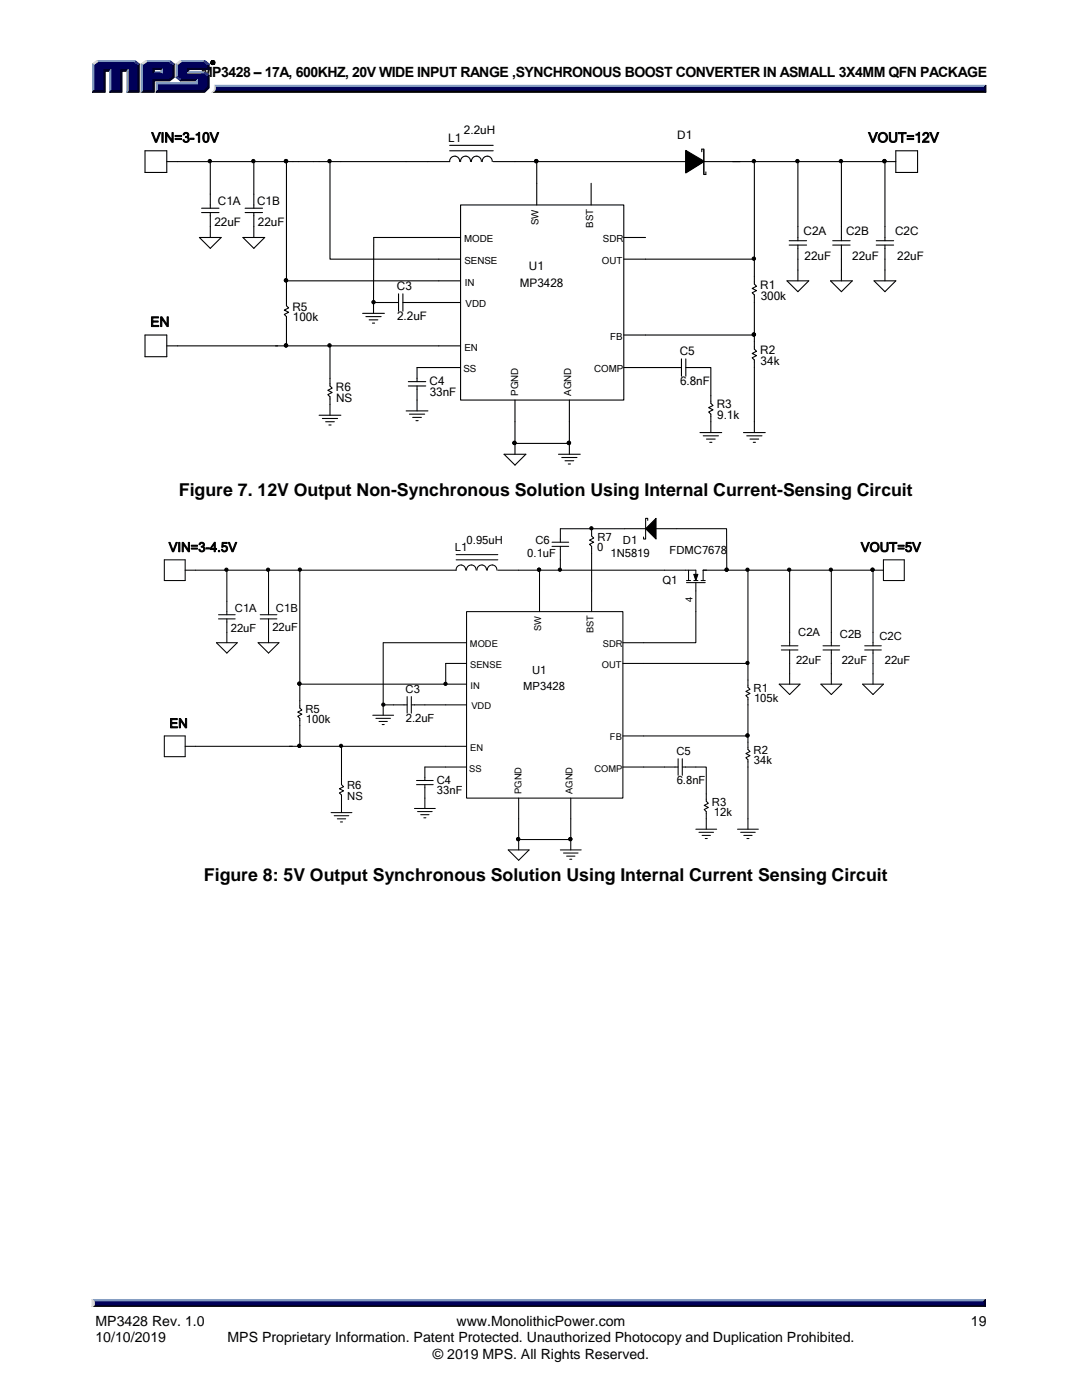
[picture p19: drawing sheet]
<svg xmlns="http://www.w3.org/2000/svg" width="216mm" height="279mm" viewBox="0 0 216 279" stroke-linecap="round" stroke-linejoin="round" font-family="sans-serif">
<defs><g id="words">
<g font-size="3.5">
<text x="35.7" y="99">Figure 7. 12V Output Non-Synchronous Solution Using Internal Current-Sensing Circuit</text>
<text x="40.7" y="175.7">Figure 8: 5V Output Synchronous Solution Using Internal Current Sensing Circuit</text>
</g>
<g font-size="2.8">
<text x="40.1" y="15.3">MP3428 – 17A, 600KHZ, 20V WIDE INPUT RANGE ,SYNCHRONOUS BOOST CONVERTER IN ASMALL 3X4MM QFN PACKAGE</text>
<text x="19" y="264.7">MP3428 Rev. 1.0</text>
<text x="19" y="267.9">10/10/2019</text>
<text x="45.4" y="267.9">MPS Proprietary Information. Patent Protected. Unauthorized Photocopy and Duplication Prohibited.</text>
<text x="91.1" y="264.7">www.MonolithicPower.com</text>
<text x="193.7" y="264.7">19</text>
<text x="86.4" y="271.2">© 2019 MPS. All Rights Reserved.</text>
</g>
<g font-size="2.7">
<text x="30.2" y="28.4">VIN=3-10V</text>
<text x="173.3" y="28.4">VOUT=12V</text>
<text x="30" y="65.2">EN</text>
</g>
<g font-size="2.6">
<text x="33.7" y="110.1">VIN=3-4.5V</text>
<text x="171.8" y="110.1">VOUT=5V</text>
<text x="33.8" y="145.3">EN</text>
</g>
<g font-size="2.3">
<text x="89.5" y="28.2">L1</text>
<text x="92.6" y="26.7">2.2uH</text>
<text x="135.1" y="27.8">D1</text>
<text x="43.5" y="40.9">C1A</text>
<text x="51.3" y="41">C1B</text>
<text x="42.8" y="45.1">22uF</text>
<text x="51.4" y="45">22uF</text>
<text x="160.4" y="47">C2A</text>
<text x="168.8" y="47">C2B</text>
<text x="178.6" y="46.9">C2C</text>
<text x="105.6" y="53.9">U1</text>
<text x="160.5" y="51.8">22uF</text>
<text x="170" y="51.8">22uF</text>
<text x="179" y="51.8">22uF</text>
<text x="79.2" y="57.9">C3</text>
<text x="103.7" y="57.3">MP3428</text>
<text x="151.7" y="57.7">R1</text>
<text x="151.8" y="59.8">300k</text>
<text x="58.4" y="62">R5</text>
<text x="58.4" y="64.1">100k</text>
<text x="79.2" y="63.9">2.2uF</text>
<text x="135.6" y="70.9">C5</text>
<text x="151.7" y="70.6">R2</text>
<text x="67" y="78">R6</text>
<text x="85.7" y="76.9">C4</text>
<text x="135.7" y="76.9">6.8nF</text>
<text x="151.8" y="72.8">34k</text>
<text x="67.1" y="80.2">NS</text>
<text x="85.7" y="79.1">33nF</text>
<text x="143" y="81.5">R3</text>
<text x="143.1" y="83.6">9.1k</text>
</g>
<g font-size="2.2">
<text x="119.2" y="107.9">R7</text>
<text x="90.8" y="110">L1</text>
<text x="93.1" y="108.5">0.95uH</text>
<text x="105.2" y="111.2">0.1uF</text>
<text x="106.8" y="108.5">C6</text>
<text x="119.1" y="110">0</text>
<text x="121.8" y="111.2">1N5819</text>
<text x="124.3" y="108.5">D1</text>
<text x="133.6" y="110.5">FDMC7678</text>
<text x="132.2" y="116.6">Q1</text>
<text x="46.9" y="122.1">C1A</text>
<text x="55.1" y="122.2">C1B</text>
<text x="46.1" y="126">22uF</text>
<text x="54.4" y="126">22uF</text>
<text x="159.3" y="127">C2A</text>
<text x="167.6" y="127.3">C2B</text>
<text x="175.5" y="127.7">C2C</text>
<text x="104.4" y="137.7">MP3428</text>
<text x="106.2" y="134.5">U1</text>
<text x="158.8" y="132.5">22uF</text>
<text x="167.9" y="132.5">22uF</text>
<text x="176.5" y="132.5">22uF</text>
<text x="61" y="142.2">R5</text>
<text x="80.9" y="138.3">C3</text>
<text x="150.4" y="138.1">R1</text>
<text x="150.5" y="140.1">105k</text>
<text x="61" y="144.3">100k</text>
<text x="81" y="144.1">2.2uF</text>
<text x="135" y="150.7">C5</text>
<text x="150.4" y="150.5">R2</text>
<text x="150.4" y="152.6">34k</text>
<text x="69.3" y="157.5">R6</text>
<text x="69.3" y="159.6">NS</text>
<text x="87.2" y="156.5">C4</text>
<text x="87.2" y="158.5">33nF</text>
<text x="135" y="156.5">6.8nF</text>
<text x="142.1" y="160.8">R3</text>
<text x="142.4" y="162.9">12k</text>
</g>
<g font-size="2">
<text x="107.5" y="44.9" transform="rotate(-90 107.5 44.9)">SW</text>
<text x="118.3" y="45.5" transform="rotate(-90 118.3 45.5)">BST</text>
<text x="103.4" y="79" transform="rotate(-90 103.4 79)">PGND</text>
<text x="114" y="79" transform="rotate(-90 114 79)">AGND</text>
</g>
<g font-size="1.9">
<text x="92.6" y="48.3">MODE</text>
<text x="92.7" y="52.7">SENSE</text>
<text x="120.1" y="52.7">OUT</text>
<text x="120.3" y="48.3">SDR</text>
<text x="92.7" y="57">IN</text>
<text x="92.9" y="61.3">VDD</text>
<text x="92.7" y="70">EN</text>
<text x="121.8" y="67.8">FB</text>
<text x="92.5" y="74.3">SS</text>
<text x="118.5" y="74.3">COMP</text>
<text x="108" y="125.9" transform="rotate(-90 108 125.9)">SW</text>
<text x="138.2" y="120.1" transform="rotate(-90 138.2 120.1)">4</text>
<text x="93.8" y="129.2">MODE</text>
<text x="118.4" y="126.4" transform="rotate(-90 118.4 126.4)">BST</text>
<text x="120.3" y="129.2">SDR</text>
<text x="93.8" y="133.3">SENSE</text>
<text x="93.9" y="137.4">IN</text>
<text x="120.1" y="133.3">OUT</text>
<text x="94.1" y="141.6">VDD</text>
<text x="93.8" y="149.8">EN</text>
<text x="121.7" y="147.8">FB</text>
<text x="93.6" y="154">SS</text>
<text x="118.6" y="154">COMP</text>
<text x="104.1" y="158.4" transform="rotate(-90 104.1 158.4)">PGND</text>
<text x="114.2" y="158.4" transform="rotate(-90 114.2 158.4)">AGND</text>
</g>
</g></defs>
<g fill="#000" stroke="#000" stroke-width=".2">
<path d="M43 17.7h153.3l.3 .7h-154.3l.5-.2zM18.8 260.1h177.4l.4 .7h-178.3z"/>
<path d="M42 12.5a.46 .46 0 0 1 .9 0 .46 .46 0 0 1-.9 0zM42.1 12.5a.35 .35 0 0 0 .7 0 .35 .35 0 0 0-.7 0zM42.3 12.2l.4 .2-.2 .1 .2 .2-.3-.1-.1 .1zM42.4 12.3v.2l.2-.1z"/>
</g>
<g fill="#8099bf" stroke="#8099bf" stroke-width=".2">
<path d="M18.3 259.3h178.3l-.4 .8h-177.4z"/>
<path d="M42.8 17h153.8l-.3 .7h-153.3z"/>
<path d="M30.5 14.6l.3-.3h1.3l.3 .3z"/>
<path d="M36 12h4.8l-.1 .3h-4.5z"/>
<path d="M35.1 12.7l.3 .2v2.4l-.3 .2z"/>
<path d="M31.1 16.5h8.1v-.3l.2-.3v.9h-8z"/>
<path d="M31.1 16.5l.3 .3v1.3l-.3 .3z"/>
<path d="M37.4 14.6l.3-.3h3.1l-.1 .3z"/>
<path d="M29.1 12h4.8l-.2 .3h-4.4z"/>
<path d="M28.1 12.7l.3 .2v5.2l-.3 .3z"/>
<path d="M32.4 13.6v1l-.3-.3v-.4z"/>
<path d="M19.3 12h7.6l-.2 .3h-7.2z"/>
<path d="M18.4 12.7l.3 .2v5.2l-.3 .3z"/>
<path d="M22.1 13.9v4.2l-.2 .3v-4.2z"/>
<path d="M25.6 13.9v4.2l-.3 .3v-4.2z"/>
</g>
<g fill="#000026" stroke="#000026" stroke-width=".2">
<path d="M196.6 259.3v1.5l-.4-.4v-.6z"/>
<path d="M196.3 17.5l.4-.5v1.4l-.4-.4z"/>
<path d="M36.2 15.9h3.2l-.2 .3h-3.2z"/>
<path d="M37.4 13.6h4.1v-.7l.2-.2v1.2h-4v.4l-.3 .3z"/>
<path d="M31.4 18.1h9.3l.8-.7v-2.2l.2-.2v2.6l-.9 .8h-9.7z"/>
<path d="M30.5 15.9h3.2l.8-.6v-2.4l.3-.2v2.8l-.9 .7h-3.1v2.2h-2.7l.3-.3h2.1z"/>
<path d="M30.5 13.6h1.9l-.3 .3h-1.3v.4l-.3 .3z"/>
<path d="M27.5 12.9l.3-.2v5.7h-2.5l.3-.3h1.9z"/>
<path d="M20.7 13.9h1.4l-.2 .3h-.9v4.2h-2.6l.3-.3h2z"/>
<path d="M24.1 13.9h1.5l-.3 .3h-1v4.2h-2.4l.2-.3h2z"/>
</g>
<g fill="#000059" stroke="#000059" stroke-width=".2">
<path d="M18.8 259.8h177.4v.6h-177.4z"/>
<path d="M43 17.5h153.3v.5h-153.4z"/>
<path d="M18.7 12.9l.8-.6h7.2l.8 .6v5.2h-1.9v-4.2h-1.5v4.2h-2v-4.2h-1.4v4.2h-2z"/>
<path d="M28.4 12.9l.9-.6h2.1v1.3h-.9v1h1.9v-1h-1.3v-1.3h2.6l.8 .6v2.4l-.8 .6h-3.2v2.2h-2.1z"/>
<path d="M31.4 16.8h8v-.9h-3.2l-.8-.6v-2.4l.8-.6h4.5l.8 .6v.7h-4.1v1h3.3l.8 .6v2.2l-.8 .7h-9.3z"/>
</g>
<g fill="#d9d9d9" stroke="#d9d9d9" stroke-width=".2">
<path d="M18.3 259.3l.5 .5v.6l-.5 .4z"/>
<path d="M42.8 17a.85 .85 0 0 1-.3 1.3l-.2 .1a1.26 1.26 0 0 0 .5-1.4z"/>
<path d="M35.1 12.7l.9-.7 .2 .3-.8 .6z"/>
<path d="M28.1 12.7l1-.7 .2 .3-.9 .6z"/>
<path d="M18.4 12.7l.9-.7 .2 .3-.8 .6z"/>
</g>
<g fill="#195999" stroke="#195999" stroke-width=".2">
<path d="M35.1 15.5l.3-.2 .8 .6-.2 .3z"/>
<path d="M40.8 14.3l.9 .7-.2 .2-.8-.6z"/>
<path d="M33.9 12l.9 .7-.3 .2-.8-.6z"/>
<path d="M26.9 12l.9 .7-.3 .2-.8-.6z"/>
<path d="M40.8 12l.9 .7-.2 .2-.8-.6z"/>
</g>
<g fill="none" stroke="#000" stroke-width=".22">
<path d="M28.9 30.1h4.4v4.3h-4.4zM33.3 32.3h23.9M42 32.3v9.3M50.6 32.3v9.3M65.8 32.3v19.4h26.1M81 32.3h-23.8v23.7h34.7M89.7 29h8.7M89.7 30.1h8.7M91.7 32.2a.99 .99 0 0 0-1-1 .99 .99 0 0 0-1 1.1h-8.7M93.9 32.2a.99 .99 0 0 0-1-1 .99 .99 0 0 0-1 1.1M96 32.2a.99 .99 0 0 0-.9-1 .99 .99 0 0 0-1 1.1M98.2 32.2a.99 .99 0 0 0-1-1 .99 .99 0 0 0-1 1.1"/>
<path d="M98.4 32.3h8.7v8.6M107.1 32.3h40.6M118 36.6v4.3M136.8 30l3.6 2.1-3.6 2.3zM136.8 30.2l3.6 2.1-3.6 2.2zM140 30.3v-.5h.4v5M140.8 34.3v.5h-.4M146.2 32.3h30.4v15.7M150.5 32.3v24.4l.5 .4-.9 .5 .9 .4-.9 .4 .4 .5v8h-26M159.2 32.3v15.7M167.9 32.3v15.7M176.6 32.3h2.1"/>
<path d="M178.7 30.1h4.4v4.3h-4.4zM39.8 47.4h4.3l-2.1 2.2zM40.2 41.6h3.5M40.2 42.4h3.5M42 42.4v5M48.5 47.4h4.3l-2.2 2.2zM48.9 41.6h3.5M48.9 42.4h3.5M50.6 42.4v5M57.2 56v5l.4 .5-.9 .4 .9 .4-.9 .5 .5 .4v5.8h-2.2M79.5 58.6v3.5M80.4 58.6v3.5"/>
<path d="M91.9 40.9h32.6v38.9h-32.6zM91.9 47.4h-17.3l-.1 13M124.5 47.4h4.3M124.5 51.7h26M157 56h4.4l-2.2 2.2zM157.5 48h3.4M157.5 48.9h3.4M159.2 48.9v7.1M165.7 56h4.4l-2.2 2.2zM166.2 48h3.4M166.2 48.9h3.4M167.9 48.9v7.1"/>
<path d="M174.4 56h4.3l-2.1 2.2zM174.8 48h3.5M174.8 48.9h3.5M176.6 48.9v7.1M28.9 66.9h4.4v4.3h-4.4zM33.3 69h22.1M57.2 69h34.7M65.8 69v8l.5 .5-.9 .4 .9 .4-.9 .5 .4 .4v3.7M72.4 62.5h4.3M73 63.2h3M73.7 63.8h1.7M74.3 64.5h.4"/>
<path d="M74.5 60.4h5M74.5 60.4v2.1M80.4 60.4h11.5M81.5 76.2h3.5M81.5 77h3.5M83.2 77v5M91.9 73.4h-8.7v2.8M102.8 79.8v8.7h10.8v-8.7M124.5 73.4h11.5M136 71.6v3.5M136.8 71.6v3.5M136.8 73.4h5v7.1l.5 .4-.9 .5 .9 .4-.9 .4 .4 .5v3.6"/>
<path d="M150.5 66.9v2.8l.5 .4-.9 .4 .9 .5-.9 .4 .4 .4v14.5M63.7 82.9h4.3M64.3 83.5h3.1M65 84.2h1.7M65.6 84.8h.5M81 82h4.4M81.7 82.7h3M82.3 83.3h1.8M83 84h.4M100.6 90.7h4.3l-2.1 2.1zM102.8 88.5v2.2M111.4 90.7h4.4"/>
<path d="M112.1 91.3h3M112.7 92h1.8M113.4 92.6h.4M113.6 88.5v2.2M139.7 86.3h4.3M140.3 87h3.1M141 87.6h1.7M141.6 88.3h.5M148.4 86.3h4.3M149 87h3M149.7 87.6h1.7M150.3 88.3h.4"/>
</g>
<g fill="#000">
<path d="M128.8 105.5l2.1-2.1v4.2zM138.4 114.6h.9l-.5 1.3z"/>
<path d="M136.8 30.2l3.6 2.1-3.6 2.2z" fill-rule="evenodd"/>
<path d="M136.8 30.2l3.6 2.1-3.6 2.2z" fill-rule="evenodd"/>
<circle cx="41.9" cy="32.2" r=".34"/>
<circle cx="50.5" cy="32.2" r=".34"/>
<circle cx="57.1" cy="32.2" r=".34"/>
<circle cx="65.7" cy="32.2" r=".34"/>
<circle cx="107" cy="32.2" r=".34"/>
<circle cx="150.4" cy="32.2" r=".34"/>
<circle cx="159.1" cy="32.2" r=".34"/>
<circle cx="167.8" cy="32.2" r=".34"/>
<circle cx="176.5" cy="32.2" r=".34"/>
<circle cx="57.1" cy="55.9" r=".34"/>
<circle cx="150.4" cy="51.6" r=".34"/>
<circle cx="57.1" cy="68.9" r=".34"/>
<circle cx="65.7" cy="68.9" r=".34"/>
<circle cx="74.5" cy="60.3" r=".34"/>
<circle cx="150.4" cy="66.8" r=".34"/>
<circle cx="102.7" cy="88.4" r=".34"/>
<circle cx="113.5" cy="88.4" r=".34"/>
<circle cx="45.2" cy="113.7" r=".32"/>
<circle cx="53.5" cy="113.7" r=".32"/>
<circle cx="59.8" cy="113.7" r=".32"/>
<circle cx="107.6" cy="113.7" r=".32"/>
<circle cx="111.7" cy="113.7" r=".32"/>
<circle cx="118" cy="105.4" r=".32"/>
<circle cx="145" cy="113.7" r=".32"/>
<circle cx="149.2" cy="113.7" r=".32"/>
<circle cx="157.5" cy="113.7" r=".33"/>
<circle cx="165.8" cy="113.7" r=".32"/>
<circle cx="174.1" cy="113.7" r=".32"/>
<circle cx="59.7" cy="136.4" r=".32"/>
<circle cx="88.9" cy="136.5" r=".32"/>
<circle cx="149.2" cy="132.3" r=".32"/>
<circle cx="59.7" cy="148.9" r=".32"/>
<circle cx="68" cy="148.9" r=".32"/>
<circle cx="76.5" cy="140.6" r=".32"/>
<circle cx="149.2" cy="146.8" r=".32"/>
<circle cx="103.4" cy="167.5" r=".32"/>
<circle cx="113.8" cy="167.5" r=".32"/>
</g>
<g fill="none" stroke="#000" stroke-width=".2">
<path d="M138.4 114.6h.9l-.5 1.3z"/>
<circle cx="41.9" cy="32.2" r=".34"/>
<circle cx="50.5" cy="32.2" r=".34"/>
<circle cx="57.1" cy="32.2" r=".34"/>
<circle cx="65.7" cy="32.2" r=".34"/>
<circle cx="107" cy="32.2" r=".34"/>
<circle cx="150.4" cy="32.2" r=".34"/>
<circle cx="159.1" cy="32.2" r=".34"/>
<circle cx="167.8" cy="32.2" r=".34"/>
<circle cx="176.5" cy="32.2" r=".34"/>
<circle cx="57.1" cy="55.9" r=".34"/>
<circle cx="150.4" cy="51.6" r=".34"/>
<circle cx="57.1" cy="68.9" r=".34"/>
<circle cx="65.7" cy="68.9" r=".34"/>
<circle cx="74.5" cy="60.3" r=".34"/>
<circle cx="150.4" cy="66.8" r=".34"/>
<circle cx="102.7" cy="88.4" r=".34"/>
<circle cx="113.5" cy="88.4" r=".34"/>
<circle cx="45.2" cy="113.7" r=".32"/>
<circle cx="53.5" cy="113.7" r=".32"/>
<circle cx="59.8" cy="113.7" r=".32"/>
<circle cx="107.6" cy="113.7" r=".32"/>
<circle cx="111.7" cy="113.7" r=".32"/>
<circle cx="118" cy="105.4" r=".32"/>
<circle cx="145" cy="113.7" r=".32"/>
<circle cx="149.2" cy="113.7" r=".32"/>
<circle cx="157.5" cy="113.7" r=".33"/>
<circle cx="165.8" cy="113.7" r=".32"/>
<circle cx="174.1" cy="113.7" r=".32"/>
<circle cx="59.7" cy="136.4" r=".32"/>
<circle cx="88.9" cy="136.5" r=".32"/>
<circle cx="149.2" cy="132.3" r=".32"/>
<circle cx="59.7" cy="148.9" r=".32"/>
<circle cx="68" cy="148.9" r=".32"/>
<circle cx="76.5" cy="140.6" r=".32"/>
<circle cx="149.2" cy="146.8" r=".32"/>
<circle cx="103.4" cy="167.5" r=".32"/>
<circle cx="113.8" cy="167.5" r=".32"/>
</g>
<g fill="none" stroke="#000" stroke-width=".21">
<path d="M32.8 111.7h4.1v4.2h-4.1zM45.3 113.8v8.9M53.6 113.8v8.9M59.8 113.8v22.7h29.1M91 110.7h8.3M91 111.7h8.3M92.9 113.8a.95 .95 0 0 0-.9-1 .95 .95 0 0 0-1 1h-54.1M95 113.8a.95 .95 0 0 0-1-1 .95 .95 0 0 0-.9 1M97.1 113.8a.94 .94 0 0 0-1-1 .94 .94 0 0 0-.9 1M99.1 113.8a.95 .95 0 0 0-.9-1 .95 .95 0 0 0-.9 1M99.3 113.8h8.4v8.3M107.7 113.8h31.1v2.1"/>
<path d="M110.1 108.2h3.4M110.1 109h3.4M111.8 109v4.8M118.1 105.5v1.5l.4 .4-.9 .4 .9 .4-.9 .4 .5 .4v13.1M128.8 105.5l2.1-2.1v4.2zM128.8 105.5h-17v2.7M129.2 103.9v-.5h-.4v4.2h-.4v-.4M130.9 105.5h14.1v8.3M137 115.9h.8M137 116.3h3.7M137.4 113.8v2.1M138.4 115.9h.9"/>
<path d="M138.8 116.3v12h-14.5M139.9 115.9h.8M140.3 115.9v-2.1h33.9v15.1M149.2 113.8v23.4l.5 .4-.9 .4 .9 .4-.9 .4 .4 .4v7.7h-24.9M157.6 113.8v15.1M165.9 113.8v15.1M174.2 113.8h2.1M176.3 111.7h4.1v4.2h-4.1zM43.2 128.3h4.1l-2 2zM43.6 122.7h3.3M43.6 123.5h3.3M45.3 123.5v4.8"/>
<path d="M51.5 128.3h4.2l-2.1 2zM51.9 122.7h3.3M51.9 123.5h3.3M53.6 123.5v4.8M59.8 136.5v4.8l.4 .4-.8 .4 .8 .4-.8 .4 .4 .5v5.5h-2.1M81.2 139v3.3M82.1 139v3.3M88.9 136.5h4.2M93.1 122.1h31.2v37.2h-31.2zM93.1 128.3h-16.6v14.4M93.1 132.4h-4.2v4.1M124.3 132.4h24.9"/>
<path d="M155.5 136.5h4.1l-2 2.1zM155.9 128.9h3.3M155.9 129.7h3.3M157.6 129.7v6.8M163.8 136.5h4.2l-2.1 2.1zM164.2 128.9h3.3M164.2 129.7h3.3M165.9 129.7v6.8M172.1 136.5h4.2l-2.1 2.1zM172.5 128.9h3.4M172.5 129.7h3.4M174.2 129.7v6.8"/>
<path d="M32.8 146.9h4.1v4.1h-4.1zM36.9 148.9h21.5M59.8 148.9h33.3M68.1 148.9v7.7l.5 .4-.9 .4 .9 .4-.9 .4 .4 .5v3.5M74.4 142.7h4.1M75 143.4h2.9M75.6 144h1.7M76.3 144.6h.4M76.5 140.7h4.7M82.1 140.7h11M83.1 155.8h3.3M83.1 156.6h3.3"/>
<path d="M84.8 156.6v4.7M93.1 153.1h-8.3v2.7M103.5 159.3v8.3h10.4v-8.3M124.3 153.1h11M135.3 151.4v3.3M136.1 151.4v3.3M136.1 153.1h4.8v6.8l.4 .4-.8 .4 .8 .4-.8 .5 .4 .4v3.5M149.2 146.9v2.7l.5 .4-.9 .4 .9 .4-.9 .4 .4 .4v13.9M66.1 162.2h4.1M66.7 162.8h2.9M67.3 163.4h1.7M67.9 164h.4"/>
<path d="M82.7 161.3h4.2M83.3 162h2.9M83.9 162.6h1.7M84.6 163.2h.4M101.4 169.6h4.2l-2.1 2.1zM103.5 167.6v2M111.8 169.6h4.2M112.4 170.2h2.9M113.1 170.9h1.6M113.7 171.5h.4M113.9 167.6v2M138.8 165.5h4.2"/>
<path d="M139.5 166.1h2.9M140.1 166.7h1.7M140.7 167.3h.4M147.2 165.5h4.1M147.8 166.1h2.9M148.4 166.7h1.7M149 167.3h.5"/>
</g>
<use href="#words"/>
</svg>
